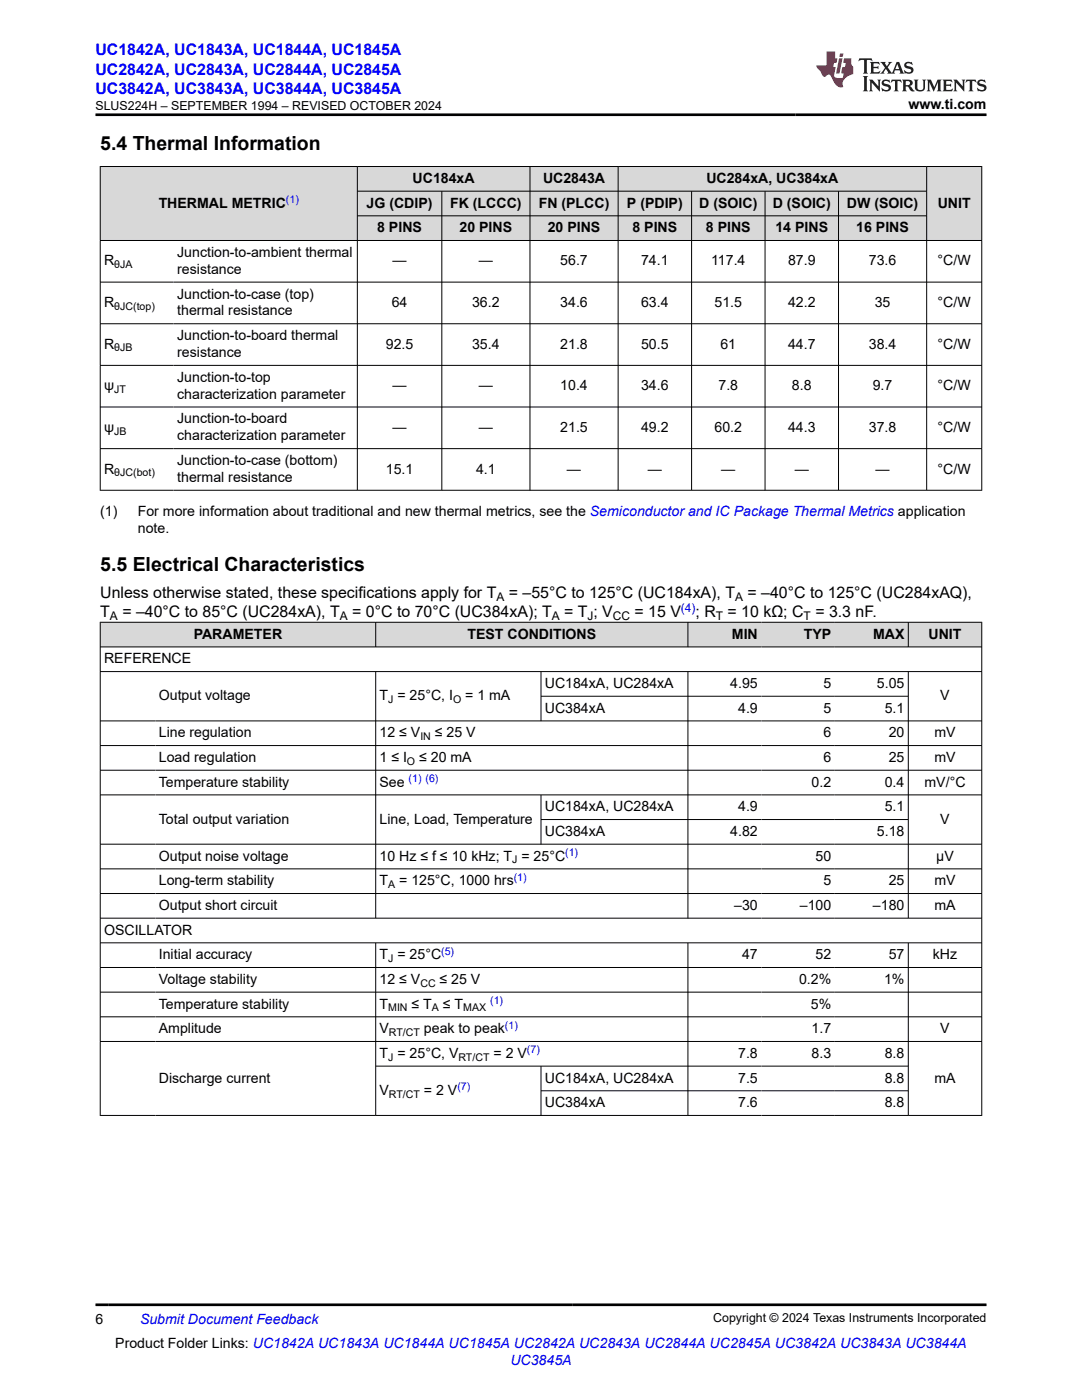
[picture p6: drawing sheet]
<svg xmlns="http://www.w3.org/2000/svg" width="216mm" height="279mm" viewBox="0 0 216 279" stroke-linecap="round" stroke-linejoin="round" font-family="sans-serif">
<defs><g id="words">
<g font-size="3.9">
<text x="20" y="29.9">5.4 Thermal Information</text>
<text x="20" y="113.9">5.5 Electrical Characteristics</text>
</g>
<g font-size="3.2" fill="#00f">
<text x="19" y="11.1">UC1842A, UC1843A, UC1844A, UC1845A</text>
<text x="19" y="14.9">UC2842A, UC2843A, UC2844A, UC2845A</text>
<text x="19" y="18.7">UC3842A, UC3843A, UC3844A, UC3845A</text>
</g>
<g font-size="3.2">
<text x="20" y="119.3">Unless otherwise stated, these specifications apply for T</text>
<text x="101.5" y="119.3">= –55°C to 125°C (UC184xA), T</text>
<text x="149.2" y="119.3">= –40°C to 125°C (UC284xAQ),</text>
<text x="20" y="123.1">T</text>
<text x="24.4" y="123.1">= –40°C to 85°C (UC284xA), T</text>
<text x="70.3" y="123.1">= 0°C to 70°C (UC384xA); T</text>
<text x="112.6" y="123.1">= T ; V</text>
<text x="126.6" y="123.1">= 15 V</text>
<text x="138.8" y="123.1">; R</text>
<text x="145.2" y="123.1">= 10 kΩ; C</text>
<text x="162.7" y="123.1">= 3.3 nF.</text>
</g>
<g font-size="2.8">
<text x="181.3" y="21.8">www.ti.com</text>
<text x="31.7" y="41.4">THERMAL METRIC</text>
<text x="73.1" y="41.4">JG (CDIP)</text>
<text x="82.3" y="36.5">UC184xA</text>
<text x="89.8" y="41.4">FK (LCCC)</text>
<text x="107.5" y="41.4">FN (PLCC)</text>
<text x="108.4" y="36.5">UC2843A</text>
<text x="125.1" y="41.4">P (PDIP)</text>
<text x="139.5" y="41.4">D (SOIC)</text>
<text x="140.9" y="36.5">UC284xA, UC384xA</text>
<text x="154.2" y="41.4">D (SOIC)</text>
<text x="169" y="41.4">DW (SOIC)</text>
<text x="187.1" y="41.4">UNIT</text>
<text x="75.3" y="46.3">8 PINS</text>
<text x="91.7" y="46.3">20 PINS</text>
<text x="109.3" y="46.3">20 PINS</text>
<text x="126.2" y="46.3">8 PINS</text>
<text x="140.9" y="46.3">8 PINS</text>
<text x="154.7" y="46.3">14 PINS</text>
<text x="170.9" y="46.3">16 PINS</text>
<text x="20.8" y="53">R</text>
<text x="35.4" y="51.3">Junction-to-ambient thermal</text>
<text x="78.3" y="53">—</text>
<text x="95.5" y="53">—</text>
<text x="111.8" y="53">56.7</text>
<text x="127.9" y="53">74.1</text>
<text x="141.9" y="53">117.4</text>
<text x="157.2" y="53">87.9</text>
<text x="173.4" y="53">73.6</text>
<text x="187.1" y="53">°C/W</text>
<text x="35.4" y="54.7">resistance</text>
<text x="35.4" y="59.6">Junction-to-case (top)</text>
<text x="20.8" y="61.3">R</text>
<text x="35.4" y="63">thermal resistance</text>
<text x="78.2" y="61.3">64</text>
<text x="94.2" y="61.3">36.2</text>
<text x="111.8" y="61.3">34.6</text>
<text x="127.9" y="61.3">63.4</text>
<text x="142.6" y="61.3">51.5</text>
<text x="157.2" y="61.3">42.2</text>
<text x="174.5" y="61.3">35</text>
<text x="187.1" y="61.3">°C/W</text>
<text x="20.8" y="69.6">R</text>
<text x="35.4" y="67.9">Junction-to-board thermal</text>
<text x="35.4" y="71.3">resistance</text>
<text x="77" y="69.6">92.5</text>
<text x="94.2" y="69.6">35.4</text>
<text x="111.8" y="69.6">21.8</text>
<text x="127.9" y="69.6">50.5</text>
<text x="143.8" y="69.6">61</text>
<text x="157.2" y="69.6">44.7</text>
<text x="173.4" y="69.6">38.4</text>
<text x="187.1" y="69.6">°C/W</text>
<text x="20.8" y="77.9">ψ</text>
<text x="35.4" y="76.2">Junction-to-top</text>
<text x="78.3" y="77.9">—</text>
<text x="95.5" y="77.9">—</text>
<text x="111.8" y="77.9">10.4</text>
<text x="127.9" y="77.9">34.6</text>
<text x="143.4" y="77.9">7.8</text>
<text x="158" y="77.9">8.8</text>
<text x="174.1" y="77.9">9.7</text>
<text x="187.1" y="77.9">°C/W</text>
<text x="35.4" y="79.6">characterization parameter</text>
<text x="20.8" y="86.2">ψ</text>
<text x="35.4" y="84.5">Junction-to-board</text>
<text x="35.4" y="87.9">characterization parameter</text>
<text x="78.3" y="86.2">—</text>
<text x="95.5" y="86.2">—</text>
<text x="111.8" y="86.2">21.5</text>
<text x="127.9" y="86.2">49.2</text>
<text x="142.6" y="86.2">60.2</text>
<text x="157.2" y="86.2">44.3</text>
<text x="173.4" y="86.2">37.8</text>
<text x="187.1" y="86.2">°C/W</text>
<text x="20.8" y="94.5">R</text>
<text x="35.4" y="92.8">Junction-to-case (bottom)</text>
<text x="77" y="94.5">15.1</text>
<text x="95" y="94.5">4.1</text>
<text x="113.1" y="94.5">—</text>
<text x="129.3" y="94.5">—</text>
<text x="143.9" y="94.5">—</text>
<text x="158.6" y="94.5">—</text>
<text x="174.7" y="94.5">—</text>
<text x="187.1" y="94.5">°C/W</text>
<text x="35.4" y="96.2">thermal resistance</text>
<text x="20" y="103">(1)</text>
<text x="27.5" y="106.4">note.</text>
<text x="27.5" y="103">For more information about traditional and new thermal metrics, see the Semiconductor and IC Package Thermal Metrics application</text>
<text x="38.7" y="127.5">PARAMETER</text>
<text x="93.3" y="127.5">TEST CONDITIONS</text>
<text x="146" y="127.5">MIN</text>
<text x="160.4" y="127.5">TYP</text>
<text x="174.2" y="127.5">MAX</text>
<text x="185.3" y="127.5">UNIT</text>
<text x="20.8" y="132.4">REFERENCE</text>
<text x="108.7" y="137.3">UC184xA, UC284xA</text>
<text x="145.7" y="137.3">4.95</text>
<text x="164.3" y="137.3">5</text>
<text x="175" y="137.3">5.05</text>
<text x="31.7" y="139.8">Output voltage</text>
<text x="75.7" y="139.8">T = 25°C, I</text>
<text x="92.8" y="139.8">= 1 mA</text>
<text x="108.7" y="142.2">UC384xA</text>
<text x="147.3" y="142.2">4.9</text>
<text x="164.3" y="142.2">5</text>
<text x="176.6" y="142.2">5.1</text>
<text x="187.6" y="139.8">V</text>
<text x="31.7" y="147.1">Line regulation</text>
<text x="75.7" y="147.1">12 ≤ V</text>
<text x="86.8" y="147.1">≤ 25 V</text>
<text x="164.3" y="147.1">6</text>
<text x="177.3" y="147.1">20</text>
<text x="186.5" y="147.1">mV</text>
<text x="31.7" y="152.1">Load regulation</text>
<text x="75.7" y="152.1">1 ≤ I</text>
<text x="83.6" y="152.1">≤ 20 mA</text>
<text x="164.3" y="152.1">6</text>
<text x="177.3" y="152.1">25</text>
<text x="186.5" y="152.1">mV</text>
<text x="31.7" y="157">Temperature stability</text>
<text x="75.7" y="157">See</text>
<text x="108.7" y="161.9">UC184xA, UC284xA</text>
<text x="147.3" y="161.9">4.9</text>
<text x="162" y="157">0.2</text>
<text x="176.6" y="157">0.4</text>
<text x="176.6" y="161.9">5.1</text>
<text x="184.5" y="157">mV/°C</text>
<text x="31.7" y="164.4">Total output variation</text>
<text x="75.7" y="164.4">Line, Load, Temperature</text>
<text x="108.7" y="166.8">UC384xA</text>
<text x="145.7" y="166.8">4.82</text>
<text x="175" y="166.8">5.18</text>
<text x="187.6" y="164.4">V</text>
<text x="31.7" y="171.8">Output noise voltage</text>
<text x="75.7" y="171.8">10 Hz ≤ f ≤ 10 kHz; T = 25°C</text>
<text x="162.7" y="171.8">50</text>
<text x="186.8" y="171.8">µV</text>
<text x="31.7" y="176.7">Long-term stability</text>
<text x="75.7" y="176.7">T</text>
<text x="79.7" y="176.7">= 125°C, 1000 hrs</text>
<text x="164.3" y="176.7">5</text>
<text x="177.3" y="176.7">25</text>
<text x="186.5" y="176.7">mV</text>
<text x="31.7" y="181.6">Output short circuit</text>
<text x="146.5" y="181.6">–30</text>
<text x="159.6" y="181.6">–100</text>
<text x="174.2" y="181.6">–180</text>
<text x="186.5" y="181.6">mA</text>
<text x="20.8" y="186.5">OSCILLATOR</text>
<text x="31.7" y="191.4">Initial accuracy</text>
<text x="75.7" y="191.4">T = 25°C</text>
<text x="148.1" y="191.4">47</text>
<text x="162.7" y="191.4">52</text>
<text x="177.3" y="191.4">57</text>
<text x="186.1" y="191.4">kHz</text>
<text x="31.7" y="196.4">Voltage stability</text>
<text x="75.7" y="196.4">12 ≤ V</text>
<text x="87.7" y="196.4">≤ 25 V</text>
<text x="159.4" y="196.4">0.2%</text>
<text x="176.4" y="196.4">1%</text>
<text x="31.7" y="201.3">Temperature stability</text>
<text x="75.7" y="201.3">T</text>
<text x="82.1" y="201.3">≤ T</text>
<text x="88.4" y="201.3">≤ T</text>
<text x="161.8" y="201.3">5%</text>
<text x="31.7" y="206.2">Amplitude</text>
<text x="75.7" y="206.2">V</text>
<text x="84.6" y="206.2">peak to peak</text>
<text x="162" y="206.2">1.7</text>
<text x="187.6" y="206.2">V</text>
<text x="75.7" y="211.1">T = 25°C, V</text>
<text x="98.5" y="211.1">= 2 V</text>
<text x="147.3" y="211.1">7.8</text>
<text x="162" y="211.1">8.3</text>
<text x="176.6" y="211.1">8.8</text>
<text x="31.7" y="216">Discharge current</text>
<text x="75.7" y="218.5">V</text>
<text x="84.6" y="218.5">= 2 V</text>
<text x="108.7" y="216">UC184xA, UC284xA</text>
<text x="108.7" y="221">UC384xA</text>
<text x="147.3" y="216">7.5</text>
<text x="147.3" y="221">7.6</text>
<text x="176.6" y="216">8.8</text>
<text x="176.6" y="221">8.8</text>
<text x="186.5" y="216">mA</text>
<text x="19" y="264.2">6</text>
<text x="23" y="269">Product Folder Links: UC1842A UC1843A UC1844A UC1845A UC2842A UC2843A UC2844A UC2845A UC3842A UC3843A UC3844A</text>
</g>
<g font-size="2.8" fill="#00f">
<text x="27.9" y="264.2">Submit Document Feedback</text>
<text x="101.8" y="272.4">UC3845A</text>
</g>
<g font-size="2.5">
<text x="19.1" y="21.9">SLUS224H – SEPTEMBER 1994 – REVISED OCTOBER 2024</text>
<text x="142.3" y="263.9">Copyright © 2024 Texas Instruments Incorporated</text>
</g>
<g font-size="2.4">
<text x="99.1" y="120">A</text>
<text x="146.7" y="120">A</text>
<text x="21.9" y="123.8">A</text>
<text x="67.8" y="123.8">A</text>
<text x="110.1" y="123.8">A</text>
<text x="117.2" y="123.8">J</text>
<text x="122.3" y="123.8">CC</text>
<text x="142.8" y="123.8">T</text>
<text x="160.4" y="123.8">T</text>
</g>
<text font-size="2.4" fill="#00f" x="135.9" y="122.1">(4)</text>
<g font-size="2.1" fill="#00f">
<text x="57.1" y="40.5">(1)</text>
<text x="81.5" y="156">(1) (6)</text>
<text x="112.8" y="170.8">(1)</text>
<text x="102.5" y="175.7">(1)</text>
<text x="88" y="190.5">(5)</text>
<text x="97.8" y="200.3">(1)</text>
<text x="100.8" y="205.3">(1)</text>
<text x="105.1" y="210.2">(7)</text>
<text x="91.3" y="217.6">(7)</text>
</g>
<g font-size="2.1">
<text x="22.8" y="53.5">θJA</text>
<text x="22.8" y="61.8">θJC(top)</text>
<text x="22.8" y="70.1">θJB</text>
<text x="22.8" y="78.5">JT</text>
<text x="22.8" y="86.8">JB</text>
<text x="22.8" y="95.1">θJC(bot)</text>
<text x="77.5" y="140.3">J</text>
<text x="90.4" y="140.3">O</text>
<text x="83.9" y="147.7">IN</text>
<text x="81.2" y="152.6">O</text>
<text x="102.2" y="172.3">J</text>
<text x="77.5" y="177.2">A</text>
<text x="77.5" y="192">J</text>
<text x="83.9" y="196.9">CC</text>
<text x="77.5" y="201.8">MIN</text>
<text x="86.2" y="201.8">A</text>
<text x="92.4" y="201.8">MAX</text>
<text x="77.6" y="206.8">RT/CT</text>
<text x="77.5" y="211.7">J</text>
<text x="91.5" y="211.7">RT/CT</text>
<text x="77.6" y="219.1">RT/CT</text>
</g>
</g></defs>
<g fill="#d8d8d8">
<path d="M20 33.2h175.9v5h-175.9z" fill-rule="evenodd"/>
<path d="M20.1 33.3h51.1v14.6h-51.1z" fill-rule="evenodd"/>
<path d="M71.4 33.3h34.3v4.8h-34.3z" fill-rule="evenodd"/>
<path d="M105.8 33.3h17.5v4.8h-17.5z" fill-rule="evenodd"/>
<path d="M123.4 33.3h61.4v4.8h-61.4z" fill-rule="evenodd"/>
<path d="M185 33.3h10.8v14.6h-10.8z" fill-rule="evenodd"/>
<path d="M71.4 38.2h16.7v4.8h-16.7z" fill-rule="evenodd"/>
<path d="M88.2 38.2h17.5v4.8h-17.5z" fill-rule="evenodd"/>
<path d="M105.8 38.2h17.5v4.8h-17.5z" fill-rule="evenodd"/>
<path d="M123.4 38.2h14.5v4.8h-14.5z" fill-rule="evenodd"/>
<path d="M138.1 38.2h14.5v4.8h-14.5z" fill-rule="evenodd"/>
<path d="M152.7 38.2h14.6v4.8h-14.6z" fill-rule="evenodd"/>
<path d="M167.4 38.2h17.4v4.8h-17.4z" fill-rule="evenodd"/>
<path d="M71.4 43.1h16.7v4.8h-16.7z" fill-rule="evenodd"/>
<path d="M88.2 43.1h17.5v4.8h-17.5z" fill-rule="evenodd"/>
<path d="M105.8 43.1h17.5v4.8h-17.5z" fill-rule="evenodd"/>
<path d="M123.4 43.1h14.5v4.8h-14.5z" fill-rule="evenodd"/>
<path d="M138.1 43.1h14.5v4.8h-14.5z" fill-rule="evenodd"/>
<path d="M152.7 43.1h14.6v4.8h-14.6z" fill-rule="evenodd"/>
<path d="M167.4 43.1h17.4v4.8h-17.4z" fill-rule="evenodd"/>
</g>
<g fill="none" stroke="#000" stroke-width=".2">
<path d="M19.9 33.2h176.1M20 33.2v64.7M71.3 33.2v64.7M71.3 38.2h113.7M88.2 38.2v59.7M105.8 33.2v64.7M123.3 33.2v64.7M138 38.2v59.7M152.7 38.2v59.7M167.3 38.2v59.7M184.9 33.2v64.7M195.9 33.2v64.7"/>
<path d="M19.9 48h176.1M19.9 56.3h176.1M71.3 43.1h113.7M19.9 64.6h176.1M19.9 72.9h176.1M19.9 81.2h176.1M19.9 89.5h176.1M19.9 97.8h176.1"/>
</g>
<g fill="#d8d8d8">
<path d="M20 124.2h175.9v4.9h-175.9z" fill-rule="evenodd"/>
<path d="M20.1 124.2h54.8v4.8h-54.8z" fill-rule="evenodd"/>
<path d="M75 124.2h62.2v4.8h-62.2z" fill-rule="evenodd"/>
<path d="M137.3 124.2h14.6v4.8h-14.6z" fill-rule="evenodd"/>
<path d="M151.9 124.2h14.7v4.8h-14.7z" fill-rule="evenodd"/>
<path d="M166.6 124.2h14.6v4.8h-14.6z" fill-rule="evenodd"/>
<path d="M181.3 124.2h14.5v4.8h-14.5z" fill-rule="evenodd"/>
</g>
<g fill="none" stroke="#000" stroke-width=".2">
<path d="M19.9 124.2h176.1M19.9 129.1h176.1M19.9 134h176.1M20 124.1v98.6M75 124.1v5.1M75 134v49.3M107.9 134v9.9M107.9 139h73.4M137.3 124.1v5.1M137.3 134v49.3M181.2 124.1v5.1M181.2 134v49.3"/>
<path d="M195.9 124.1v98.6M19.9 143.9h176.1M19.9 148.8h176.1M19.9 153.7h176.1M19.9 158.6h176.1M107.9 158.6v9.9M19.9 168.5h176.1M19.9 173.4h176.1M19.9 178.3h176.1M107.9 163.6h73.4M19.9 183.2h176.1M19.9 188.2h176.1"/>
<path d="M19.9 193.1h176.1M19.9 198h176.1M75 188.2v34.5M137.3 188.2v34.5M181.2 188.2v34.5M19.9 202.9h176.1M19.9 207.8h176.1M75 212.8h106.3M107.9 212.8v9.9M107.9 217.7h73.4M19.9 222.6h176.1"/>
</g>
<path d="M171.5 11.6l-.2 .6 .5-.2h.6v.1v2.2l-.2 .4h1l-.2-.4v-2.2v-.1h.5l.6 .2-.2-.6zM173.6 12.4l.2 .3v1.6l-.2 .4h1.9l.1-.6a1.08 1.08 0 0 1-1.3 .2v-.7h.6l.4 .2v-.7l-.4 .2h-.6v-.5l.2-.2a1 1 0 0 1 1 .3l-.1-.5zM175.7 12.4l.9 1.1-1 1.2h.9l-.2-.2 .5-.8 .4 .8-.2 .2h1.6l-.2-.2 .2-.5h.9l.1 .5-.1 .2h.9l-.2-.4-.8-1.9h-.5l-.9 2.1-.9-1.1 .9-1h-.8l.2 .2-.4 .6-.4-.6 .2-.2zM179 12.8l.4 1h-.7zM180.7 12.5a.65 .65 0 0 0-.2 .7 .65 .65 0 0 0 .6 .5l.6 .1 .1 .3a.79 .79 0 0 1-.7 .4 .79 .79 0 0 1-.7-.5l.1 .7 .2-.1a.93 .93 0 0 0 1.1 0 .93 .93 0 0 0 .4-.9 1.46 1.46 0 0 0-1.2-.6l-.1-.3a1.09 1.09 0 0 1 1.2 .2l-.2-.6-.1 .1-.5-.2zM172.2 15.2l.2 .4v2.2l-.2 .4h1l-.2-.4v-2.2l.2-.4zM173.4 15.9l.2 .4v1.5l-.2 .4h.8l-.3-.4 .1-1.3 1.6 1.8v-2l.2-.4h-.7l.1 .2 .1 1.1-1.2-1.3zM176.2 16a.65 .65 0 0 0-.2 .8 .65 .65 0 0 0 .6 .4l.6 .2 .1 .2a.79 .79 0 0 1-.7 .4 .79 .79 0 0 1-.7-.5l.1 .7 .2-.1a.93 .93 0 0 0 1.1 .1 .93 .93 0 0 0 .4-1 1.46 1.46 0 0 0-1.2-.5l-.1-.4a1.09 1.09 0 0 1 1.2 .2l-.1-.6-.2 .1-.5-.1zM177.9 15.9l-.1 .6a.63 .63 0 0 1 .8-.3v1.6l-.3 .4h1l-.2-.4v-1.6a.66 .66 0 0 1 .8 .3l-.1-.6zM180 15.9l.2 .4v1.5l-.2 .4h1l-.2-.2-.1-.7h.5l.1 .2a.79 .79 0 0 0 1.2 .6l-1-.9a.61 .61 0 0 0 .6-.6 .61 .61 0 0 0-.5-.7zM180.8 16.2h.1a.47 .47 0 0 1 .5 .1 .47 .47 0 0 1 .1 .5l-.1 .1-.7 .1zM182.3 15.9l.2 .2a2.27 2.27 0 0 0 .4 2 1.04 1.04 0 0 0 1.7-.7v-1.3l.2-.2h-.8l.2 .4v1.1a.6 .6 0 0 1-.6 .6 .6 .6 0 0 1-.6-.6v-1.1l.3-.4zM184.9 15.9l.2 .4v1.5l-.2 .4h.8l-.3-.4v-1.4l.9 1.9 .9-1.9v1.4l-.3 .4h1l-.2-.4v-1.5l.2-.4h-.8l-.7 1.5-.6-1.5zM188.1 15.9l.2 .4v1.5l-.2 .4h1.9l.1-.6a1.09 1.09 0 0 1-1.3 .2v-.7h.6l.4 .2v-.6l-.4 .2h-.6v-.6l.2-.1a1.01 1.01 0 0 1 1 .3l-.1-.6zM190.2 15.9l.3 .4v1.5l-.3 .4h.8l-.2-.4v-1.3l1.6 1.8v-2l.2-.4h-.7l.2 .2v1.1l-1.2-1.3zM192.8 15.9l-.1 .6a.63 .63 0 0 1 .8-.3v1.6l-.3 .4h1l-.2-.4v-1.6a.66 .66 0 0 1 .8 .3l-.1-.6zM195.2 16a.65 .65 0 0 0-.2 .8 .65 .65 0 0 0 .6 .4l.6 .2 .2 .2a.79 .79 0 0 1-.7 .4 .79 .79 0 0 1-.7-.5l.1 .7 .2-.1a.93 .93 0 0 0 1 .1 .93 .93 0 0 0 .5-1 1.46 1.46 0 0 0-1.3-.5v-.4a1.09 1.09 0 0 1 1.2 .2l-.2-.6-.2 .1-.5-.1z" fill="#231f20"/>
<path d="M164.9 10.3v2.7h-2l.1 .4 .8 1a.95 .95 0 0 0 1 .9 .59 .59 0 0 1 .5-.4 .59 .59 0 0 1 .5 .3l.4 .8a1.59 1.59 0 0 0 2.1 1.4 1.61 1.61 0 0 1 1-2.3l1-.3-.1-1.5a1.59 1.59 0 0 1-.3-1.7h-1.5l-.2 .9h.6l-.2 .9h-.5l-.2 .9v.3l.4 .1-.1 .9h-.7a.73 .73 0 0 1-1-.7l.3-1.5h-.5l.1-.9h.5l.2-.9h-.5v-1.3zM167.4 11.6l-.6 3.1h.7l.6-3.1zM167.6 10.7l-.1 .6h.7l.1-.6z" fill="#ed1c24"/>
<path d="M19 22.9h177.8M19 260.4h177.8" fill="none" stroke="#000" stroke-width=".53"/>
<use href="#words"/>
</svg>
